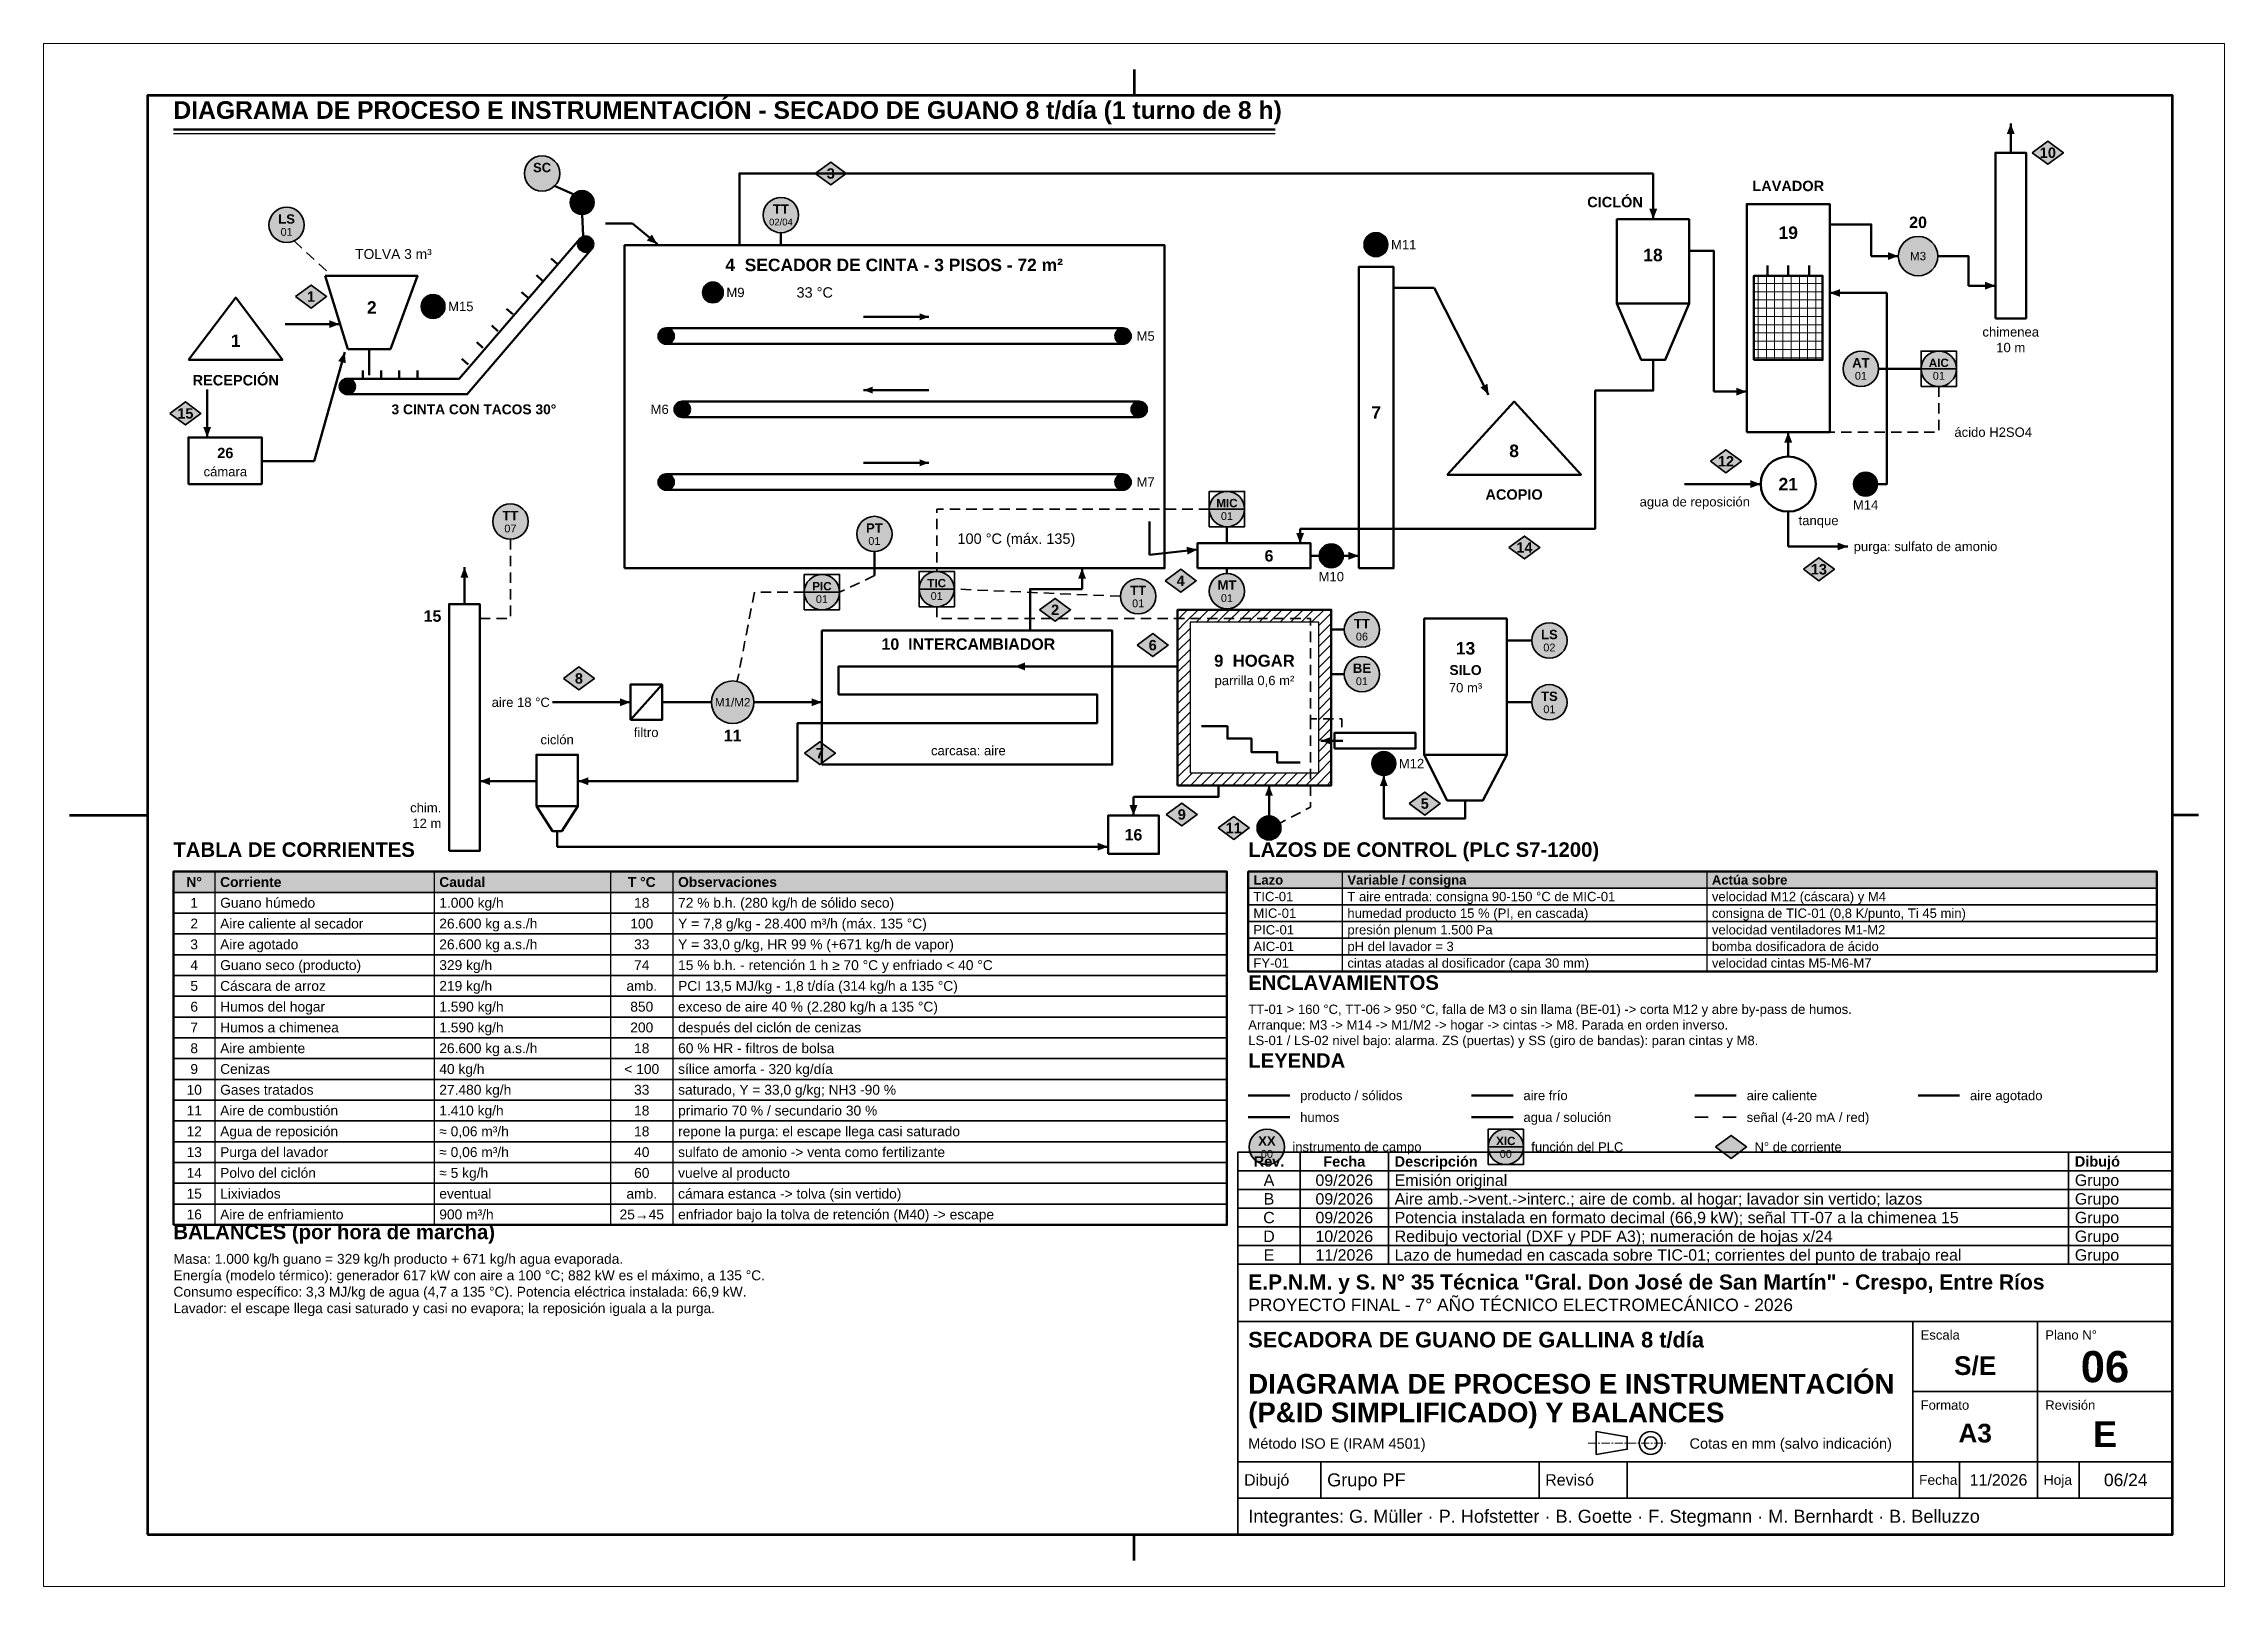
# Model space of a CAD drawing. Header units: millimetres. Extents: x 0 to 420, y 0 to 297.
import ezdxf
from ezdxf.enums import TextEntityAlignment as Align

# ---------------------------------------------------------------- set-up
doc = ezdxf.new("R2010")
doc.units = ezdxf.units.MM
doc.header["$LTSCALE"] = 0.5
doc.linetypes.add('CENTER', pattern=[5.08, 3.175, -0.635, 0.635, -0.635])
for name, color, linetype, lineweight in [('CONTORNO', 7, 'CONTINUOUS', 50), ('EJES', 1, 'CENTER', 18), ('FINO', 7, 'CONTINUOUS', 25), ('HOJA', 8, 'CONTINUOUS', 13), ('RAYADO', 8, 'CONTINUOUS', 18), ('RECUADRO', 7, 'CONTINUOUS', 70), ('RELLENO', 9, 'CONTINUOUS', 13), ('ROTULO', 7, 'CONTINUOUS', 35), ('TEXTO', 7, 'CONTINUOUS', 25)]:
    doc.layers.add(name, color=color, linetype=linetype, lineweight=lineweight)
doc.styles.add('NEGRITA', font='arialbd.ttf')
doc.styles.get("Standard").update_dxf_attribs({"font": 'arial.ttf'})

msp = doc.modelspace()

# ---------------------------------------------------------------- texts
at = {"layer": 'ROTULO', "style": 'NEGRITA'}
for s, height, p in [('Rev.', 2, (236, 81.8)), ('Fecha', 2, (250.5, 81.8)), ('S/E', 3.6, (372, 42.5)), ('06', 6, (397, 42.3)), ('A3', 3.6, (372, 29.5)), ('E', 5, (397, 29.3))]:
    msp.add_text(s, height=height, dxfattribs=at).set_placement(p, align=Align.MIDDLE_CENTER)
for s, height, p in [('Descripción', 2, (260.2, 81.8)), ('Dibujó', 2, (391.2, 81.8)), ('E.P.N.M. y S. N° 35 Técnica "Gral. Don José de San Martín" - Crespo, Entre Ríos', 2.9, (232, 58.6)), ('SECADORA DE GUANO DE GALLINA 8 t/día', 3, (232, 47.5)), ('DIAGRAMA DE PROCESO E INSTRUMENTACIÓN', 3.8, (232, 39)), ('(P&ID SIMPLIFICADO) Y BALANCES', 3.8, (232, 33.49))]:
    msp.add_text(s, height=height, dxfattribs=at).set_placement(p, align=Align.MIDDLE_LEFT)
at = {"layer": 'ROTULO'}
for s, height, p in [('A', 2.2, (236, 78.2)), ('B', 2.2, (236, 74.6)), ('09/2026', 2.2, (250.5, 78.2)), ('09/2026', 2.2, (250.5, 74.6)), ('C', 2.2, (236, 71)), ('09/2026', 2.2, (250.5, 71)), ('D', 2.2, (236, 67.4)), ('10/2026', 2.2, (250.5, 67.4)), ('E', 2.2, (236, 63.8)), ('11/2026', 2.2, (250.5, 63.8)), ('11/2026', 2.2, (376.5, 20.5)), ('06/24', 2.4, (401, 20.5))]:
    msp.add_text(s, height=height, dxfattribs=at).set_placement(p, align=Align.MIDDLE_CENTER)
for s, height, p in [('Aire amb.->vent.->interc.; aire de comb. al hogar; lavador sin vertido; lazos', 2.2, (260.2, 74.6)), ('Emisión original', 2.2, (260.2, 78.2)), ('Grupo', 2.2, (391.2, 78.2)), ('Grupo', 2.2, (391.2, 74.6)), ('Potencia instalada en formato decimal (66,9 kW); señal TT-07 a la chimenea 15', 2.2, (260.2, 71)), ('Grupo', 2.2, (391.2, 71)), ('Redibujo vectorial (DXF y PDF A3); numeración de hojas x/24', 2.2, (260.2, 67.4)), ('Grupo', 2.2, (391.2, 67.4)), ('Lazo de humedad en cascada sobre TIC-01; corrientes del punto de trabajo real', 2.2, (260.2, 63.8)), ('Grupo', 2.2, (391.2, 63.8)), ('PROYECTO FINAL - 7° AÑO TÉCNICO ELECTROMECÁNICO - 2026', 2.4, (232, 54.2)), ('Método ISO E (IRAM 4501)', 2, (232, 27.5)), ('Cotas en mm (salvo indicación)', 2, (317, 27.5)), ('Dibujó', 2.2, (231.2, 20.5)), ('Grupo PF', 2.5, (247.2, 20.5)), ('Revisó', 2.2, (289.2, 20.5)), ('Fecha', 1.9, (361.2, 20.5)), ('Hoja', 1.9, (385.2, 20.5)), ('Integrantes: G. Müller · P. Hofstetter · B. Goette · F. Stegmann · M. Bernhardt · B. Belluzzo', 2.5, (232, 13.5))]:
    msp.add_text(s, height=height, dxfattribs=at).set_placement(p, align=Align.MIDDLE_LEFT)
for s, p in [('Escala', (361.5, 49.3)), ('Plano N°', (385.5, 49.3)), ('Formato', (361.5, 35.8)), ('Revisión', (385.5, 35.8))]:
    msp.add_text(s, height=1.8, dxfattribs=at).set_placement(p, align=Align.TOP_LEFT)
at = {"layer": 'TEXTO', "style": 'NEGRITA'}
for s, height, p in [('DIAGRAMA DE PROCESO E INSTRUMENTACIÓN - SECADO DE GUANO 8 t/día (1 turno de 8 h)', 3.4, (25, 281.5)), ('TABLA DE CORRIENTES', 2.8, (25, 139.6)), ('LAZOS DE CONTROL (PLC S7-1200)', 2.8, (232, 139.6)), ('ENCLAVAMIENTOS', 2.8, (232, 114)), ('LEYENDA', 2.8, (232, 99)), ('BALANCES (por hora de marcha)', 2.8, (25, 66))]:
    msp.add_text(s, height=height, dxfattribs=at).set_placement(p, align=Align.BOTTOM_LEFT)
for s, height, p in [('SC', 1.8, (96, 273.15)), ('3', 2, (151.6, 272)), ('10', 2, (386, 276)), ('LAVADOR', 2, (336, 269.6)), ('TT', 1.8, (142, 265.15)), ('LS', 1.8, (46.8, 263.25)), ('19', 2.4, (336, 260.6)), ('20', 2.2, (361, 262.6)), ('18', 2.4, (309.95, 256.3)), ('4  SECADOR DE CINTA - 3 PISOS - 72 m²', 2.4, (163.8, 254.4)), ('1', 2, (51.5, 248.3)), ('2', 2.4, (63.2, 246.2)), ('1', 2.4, (37, 239.8)), ('AT', 1.8, (350, 235.55)), ('AIC', 1.6, (365, 235.55)), ('RECEPCIÓN', 2, (37, 232.2)), ('15', 2, (27.3, 225.8)), ('7', 2.4, (256.65, 226)), ('26', 2, (35, 218.2)), ('8', 2.4, (283.2, 218.6)), ('12', 2, (324, 216.6)), ('ACOPIO', 2, (283.2, 210.2)), ('21', 2.4, (336, 212.2)), ('TT', 1.8, (89.9, 206.15)), ('MIC', 1.6, (227.9, 208.55)), ('PT', 1.8, (160, 203.75)), ('6', 2.2, (236, 198.4)), ('14', 2, (285.2, 200)), ('PIC', 1.6, (149.9, 192.55)), ('TIC', 1.6, (172, 193.15)), ('4', 2, (219, 193.6)), ('MT', 1.8, (227.9, 192.75)), ('13', 2, (341.9, 195.8)), ('2', 2, (194.8, 188)), ('TT', 1.8, (210.8, 191.75)), ('TT', 1.8, (253.9, 185.35)), ('10  INTERCAMBIADOR', 2.2, (178.1, 181.4)), ('6', 2, (213.6, 181.2)), ('13', 2.4, (273.85, 180.6)), ('LS', 1.8, (290, 183.25)), ('9  HOGAR', 2.3, (233.2, 178.2)), ('BE', 1.8, (253.9, 176.75)), ('SILO', 1.9, (273.85, 176.4)), ('8', 2, (103.1, 174.8)), ('TS', 1.8, (290, 171.35)), ('11', 2.2, (132.7, 163.8)), ('7', 2, (149.5, 160.4)), ('5', 2, (266, 150.7)), ('9', 2, (219.2, 148.6)), ('11', 2, (229.2, 146)), ('16', 2.2, (209.9, 144.7)), ('N°', 1.9, (29, 135.6)), ('T °C', 1.9, (115.2, 135.6)), ('XX', 1.8, (235.6, 85.75)), ('XIC', 1.6, (281.6, 85.75))]:
    msp.add_text(s, height=height, dxfattribs=at).set_placement(p, align=Align.MIDDLE_CENTER)
at = {"layer": 'TEXTO'}
for s, height, p in [('M8', 1.6, (103.7, 266.4)), ('01', 1.5, (46.8, 260.75)), ('02/04', 1.3, (142, 262.65)), ('M3', 1.6, (361, 256.1)), ('01', 1.5, (350, 233.05)), ('01', 1.5, (365, 233.05)), ('cámara', 1.8, (35, 214.6)), ('01', 1.5, (227.9, 206.05)), ('agua de reposición', 1.8, (318, 208.8)), ('07', 1.5, (89.9, 203.65)), ('01', 1.5, (160, 201.25)), ('01', 1.5, (149.9, 190.05)), ('01', 1.5, (172, 190.65)), ('01', 1.5, (210.8, 189.25)), ('01', 1.5, (227.9, 190.25)), ('06', 1.5, (253.9, 182.85)), ('02', 1.5, (290, 180.75)), ('parrilla 0,6 m²', 1.8, (233.2, 174.4)), ('01', 1.5, (253.9, 174.25)), ('70 m³', 1.8, (273.85, 173)), ('M1/M2', 1.6, (132.7, 170.2)), ('01', 1.5, (290, 168.85)), ('ciclón', 1.8, (98.9, 163)), ('filtro', 1.8, (116.05, 164.4)), ('carcasa: aire', 1.8, (178.1, 160.9)), ('M4', 1.6, (236, 146)), ('1', 1.9, (29, 131.6)), ('18', 1.9, (115.2, 131.6)), ('2', 1.9, (29, 127.6)), ('100', 1.9, (115.2, 127.6)), ('3', 1.9, (29, 123.6)), ('33', 1.9, (115.2, 123.6)), ('4', 1.9, (29, 119.6)), ('74', 1.9, (115.2, 119.6)), ('5', 1.9, (29, 115.6)), ('amb.', 1.9, (115.2, 115.6)), ('6', 1.9, (29, 111.6)), ('850', 1.9, (115.2, 111.6)), ('7', 1.9, (29, 107.6)), ('200', 1.9, (115.2, 107.6)), ('8', 1.9, (29, 103.6)), ('18', 1.9, (115.2, 103.6)), ('9', 1.9, (29, 99.6)), ('< 100', 1.9, (115.2, 99.6)), ('10', 1.9, (29, 95.6)), ('11', 1.9, (29, 91.6)), ('33', 1.9, (115.2, 95.6)), ('18', 1.9, (115.2, 91.6)), ('12', 1.9, (29, 87.6)), ('18', 1.9, (115.2, 87.6)), ('13', 1.9, (29, 83.6)), ('40', 1.9, (115.2, 83.6)), ('00', 1.5, (235.6, 83.25)), ('00', 1.5, (281.6, 83.25)), ('14', 1.9, (29, 79.6)), ('60', 1.9, (115.2, 79.6)), ('15', 1.9, (29, 75.6)), ('amb.', 1.9, (115.2, 75.6)), ('16', 1.9, (29, 71.6)), ('25→45', 1.9, (115.2, 71.6))]:
    msp.add_text(s, height=height, dxfattribs=at).set_placement(p, align=Align.MIDDLE_CENTER)
at = {"layer": 'TEXTO', "style": 'NEGRITA'}
for s, height, p in [('CICLÓN', 2, (308, 266.5)), ('15', 2.2, (76.6, 186.8))]:
    msp.add_text(s, height=height, dxfattribs=at).set_placement(p, align=Align.MIDDLE_RIGHT)
at = {"layer": 'TEXTO'}
for s, height, p in [('TOLVA 3 m³', 1.9, (60, 256.5)), ('M11', 1.8, (259.5, 258.3)), ('M9', 1.8, (131.5, 249.1)), ('33 °C', 2, (145, 249.1)), ('M15', 1.8, (77.9, 246.4)), ('M5', 1.8, (210.5, 240.7)), ('ácido H2SO4', 1.8, (368, 222.2)), ('M7', 1.8, (210.5, 212.6)), ('tanque', 1.8, (338, 205.2)), ('100 °C (máx. 135)', 2, (176, 201.7)), ('purga: sulfato de amonio', 1.8, (348.6, 200.2)), ('M12', 1.8, (261, 158.4)), ('Guano húmedo', 1.9, (34, 131.6)), ('1.000 kg/h', 1.9, (76.2, 131.6)), ('72 % b.h. (280 kg/h de sólido seco)', 1.9, (122.2, 131.6)), ('TIC-01', 1.8, (233, 132.8)), ('MIC-01', 1.8, (233, 129.6)), ('T aire entrada: consigna 90-150 °C de MIC-01', 1.8, (251.1, 132.8)), ('humedad producto 15 % (PI, en cascada)', 1.8, (251.1, 129.6)), ('velocidad M12 (cáscara) y M4', 1.8, (321.3, 132.8)), ('consigna de TIC-01 (0,8 K/punto, Ti 45 min)', 1.8, (321.3, 129.6)), ('Aire caliente al secador', 1.9, (34, 127.6)), ('26.600 kg a.s./h', 1.9, (76.2, 127.6)), ('Y = 7,8 g/kg - 28.400 m³/h (máx. 135 °C)', 1.9, (122.2, 127.6)), ('PIC-01', 1.8, (233, 126.4)), ('presión plenum 1.500 Pa', 1.8, (251.1, 126.4)), ('velocidad ventiladores M1-M2', 1.8, (321.3, 126.4)), ('Aire agotado', 1.9, (34, 123.6)), ('26.600 kg a.s./h', 1.9, (76.2, 123.6)), ('Y = 33,0 g/kg, HR 99 % (+671 kg/h de vapor)', 1.9, (122.2, 123.6)), ('AIC-01', 1.8, (233, 123.2)), ('pH del lavador = 3', 1.8, (251.1, 123.2)), ('bomba dosificadora de ácido', 1.8, (321.3, 123.2)), ('Guano seco (producto)', 1.9, (34, 119.6)), ('329 kg/h', 1.9, (76.2, 119.6)), ('15 % b.h. - retención 1 h ≥ 70 °C y enfriado < 40 °C', 1.9, (122.2, 119.6)), ('FY-01', 1.8, (233, 120)), ('cintas atadas al dosificador (capa 30 mm)', 1.8, (251.1, 120)), ('velocidad cintas M5-M6-M7', 1.8, (321.3, 120)), ('Cáscara de arroz', 1.9, (34, 115.6)), ('219 kg/h', 1.9, (76.2, 115.6)), ('PCI 13,5 MJ/kg - 1,8 t/día (314 kg/h a 135 °C)', 1.9, (122.2, 115.6)), ('Humos del hogar', 1.9, (34, 111.6)), ('1.590 kg/h', 1.9, (76.2, 111.6)), ('exceso de aire 40 % (2.280 kg/h a 135 °C)', 1.9, (122.2, 111.6)), ('Humos a chimenea', 1.9, (34, 107.6)), ('1.590 kg/h', 1.9, (76.2, 107.6)), ('después del ciclón de cenizas', 1.9, (122.2, 107.6)), ('Aire ambiente', 1.9, (34, 103.6)), ('26.600 kg a.s./h', 1.9, (76.2, 103.6)), ('60 % HR - filtros de bolsa', 1.9, (122.2, 103.6)), ('Cenizas', 1.9, (34, 99.6)), ('Gases tratados', 1.9, (34, 95.6)), ('40 kg/h', 1.9, (76.2, 99.6)), ('27.480 kg/h', 1.9, (76.2, 95.6)), ('sílice amorfa - 320 kg/día', 1.9, (122.2, 99.6)), ('saturado, Y = 33,0 g/kg; NH3 -90 %', 1.9, (122.2, 95.6)), ('Aire de combustión', 1.9, (34, 91.6)), ('1.410 kg/h', 1.9, (76.2, 91.6)), ('primario 70 % / secundario 30 %', 1.9, (122.2, 91.6)), ('producto / sólidos', 1.8, (242, 94.5)), ('aire frío', 1.8, (285, 94.5)), ('aire caliente', 1.8, (328, 94.5)), ('aire agotado', 1.8, (371, 94.5)), ('Agua de reposición', 1.9, (34, 87.6)), ('≈ 0,06 m³/h', 1.9, (76.2, 87.6)), ('repone la purga: el escape llega casi saturado', 1.9, (122.2, 87.6)), ('humos', 1.8, (242, 90.3)), ('agua / solución', 1.8, (285, 90.3)), ('señal (4-20 mA / red)', 1.8, (328, 90.3)), ('Purga del lavador', 1.9, (34, 83.6)), ('≈ 0,06 m³/h', 1.9, (76.2, 83.6)), ('sulfato de amonio -> venta como fertilizante', 1.9, (122.2, 83.6)), ('instrumento de campo', 1.8, (240.5, 84.6)), ('función del PLC', 1.8, (286.5, 84.6)), ('N° de corriente', 1.8, (329.5, 84.6)), ('Polvo del ciclón', 1.9, (34, 79.6)), ('≈ 5 kg/h', 1.9, (76.2, 79.6)), ('vuelve al producto', 1.9, (122.2, 79.6)), ('Lixiviados', 1.9, (34, 75.6)), ('eventual', 1.9, (76.2, 75.6)), ('cámara estanca -> tolva (sin vertido)', 1.9, (122.2, 75.6)), ('Aire de enfriamiento', 1.9, (34, 71.6)), ('900 m³/h', 1.9, (76.2, 71.6)), ('enfriador bajo la tolva de retención (M40) -> escape', 1.9, (122.2, 71.6))]:
    msp.add_text(s, height=height, dxfattribs=at).set_placement(p, align=Align.MIDDLE_LEFT)
at = {"layer": 'TEXTO', "style": 'NEGRITA'}
for s, height, p in [('3 CINTA CON TACOS 30°', 1.9, (67, 226.6)), ('Corriente', 1.9, (34, 135.6)), ('Caudal', 1.9, (76.2, 135.6)), ('Observaciones', 1.9, (122.2, 135.6)), ('Lazo', 1.8, (233, 136)), ('Variable / consigna', 1.8, (251.1, 136)), ('Actúa sobre', 1.8, (321.3, 136))]:
    msp.add_text(s, height=height, dxfattribs=at).set_placement(p, align=Align.MIDDLE_LEFT)
at = {"layer": 'TEXTO'}
for s, p in [('M6', (120.4, 226.6)), ('aire 18 °C', (97.5, 170.2))]:
    msp.add_text(s, height=1.8, dxfattribs=at).set_placement(p, align=Align.MIDDLE_RIGHT)
for s, p in [('M14', (350.9, 209.1)), ('M10', (248, 195.3))]:
    msp.add_text(s, height=1.8, dxfattribs=at).set_placement(p, align=Align.TOP_CENTER)
for s, insert, char_height, attachment_point in [('chimenea\\P10 m', (378.85, 242.4), 1.8, 2), ('chim.\\P12 m', (76.6, 146), 1.8, 9), ('TT-01 > 160 °C, TT-06 > 950 °C, falla de M3 o sin llama (BE-01) -> corta M12 y abre by-pass de humos.\\PArranque: M3 -> M14 -> M1/M2 -> hogar -> cintas -> M8. Parada en orden inverso.\\PLS-01 / LS-02 nivel bajo: alarma. ZS (puertas) y SS (giro de bandas): paran cintas y M8.', (232, 112), 1.8, 1), ('Masa: 1.000 kg/h guano = 329 kg/h producto + 671 kg/h agua evaporada.\\PEnergía (modelo térmico): generador 617 kW con aire a 100 °C; 882 kW es el máximo, a 135 °C.\\PConsumo específico: 3,3 MJ/kg de agua (4,7 a 135 °C). Potencia eléctrica instalada: 66,9 kW.\\PLavador: el escape llega casi saturado y casi no evapora; la reposición iguala a la purga.', (25, 64), 1.9, 1)]:
    msp.add_mtext(s, dxfattribs=dict(at, insert=insert, char_height=char_height, attachment_point=attachment_point))

# ---------------------------------------------------------------- hatches: boundary and pattern name
at = {"layer": 'CONTORNO', "true_color": 0x2e8b57}
for points in [[(378.85, 281.6), (378.09, 279.6), (379.61, 279.6)], [(310, 263.2), (310.76, 265.2), (309.24, 265.2)], [(357.2, 256.1), (355.2, 256.86), (355.2, 255.34)], [(375.9, 250.4), (373.9, 251.16), (373.9, 249.64)], [(328, 230), (326, 230.76), (326, 229.24)]]:
    msp.add_hatch(color=7, dxfattribs=at).paths.add_polyline_path(points)
at = {"layer": 'CONTORNO', "true_color": 0x8b5a2b}
for points in [[(118.2, 258.4), (117.15, 260.26), (116.18, 259.1)], [(57, 243), (55, 243.76), (55, 242.24)], [(170.5, 244.4), (168.7, 245.08), (168.7, 243.72)], [(278.3, 229.4), (278.07, 231.53), (276.71, 230.84)], [(157.9, 230.3), (159.7, 229.62), (159.7, 230.98)], [(170.5, 216.3), (168.7, 216.98), (168.7, 215.62)], [(242, 200.8), (242.76, 202.8), (241.24, 202.8)], [(222.2, 199.6), (220.13, 200.14), (220.29, 198.63)], [(253.3, 198.4), (251.3, 199.16), (251.3, 197.64)], [(246, 162.8), (247.8, 162.12), (247.8, 163.48)], [(258.1, 156.1), (257.34, 154.1), (258.86, 154.1)]]:
    msp.add_hatch(color=7, dxfattribs=at).paths.add_polyline_path(points)
at = {"layer": 'CONTORNO', "true_color": 0x1f96c8}
for points in [[(344, 249), (346, 248.24), (346, 249.76)], [(58, 237.6), (56.73, 235.88), (58.19, 235.47)], [(31.5, 221.2), (32.26, 223.2), (30.74, 223.2)], [(336, 222.2), (335.24, 220.2), (336.76, 220.2)], [(330.7, 212.2), (328.7, 212.96), (328.7, 211.44)], [(347.5, 200.2), (345.5, 200.96), (345.5, 199.44)], [(113, 170.2), (111, 170.96), (111, 169.44)], [(149.9, 170.2), (147.9, 170.96), (147.9, 169.44)], [(236, 154.2), (235.24, 152.2), (236.76, 152.2)]]:
    msp.add_hatch(color=7, dxfattribs=at).paths.add_polyline_path(points)
at = {"layer": 'CONTORNO', "true_color": 0x6e6e6e}
for points in [[(81.05, 196.2), (80.29, 194.2), (81.81, 194.2)], [(187, 177.1), (189, 176.34), (189, 177.86)], [(84, 155), (86, 154.24), (86, 155.76)], [(102.9, 155), (104.9, 154.24), (104.9, 155.76)]]:
    msp.add_hatch(color=7, dxfattribs=at).paths.add_polyline_path(points)
at = {"layer": 'CONTORNO', "true_color": 0xd62828}
msp.add_hatch(color=7, dxfattribs=at).paths.add_polyline_path([(200, 196), (199.24, 194), (200.76, 194)])
at = {"layer": 'CONTORNO', "true_color": 0x000000}
for points in [[(209.9, 148.4), (210.66, 150.4), (209.14, 150.4)], [(205, 142.4), (203, 143.16), (203, 141.64)]]:
    msp.add_hatch(color=7, dxfattribs=at).paths.add_polyline_path(points)
at = {"layer": 'RAYADO', "true_color": 0x000000}
h = msp.add_hatch(dxfattribs=at)
h.set_pattern_fill('ANSI37', scale=0.5, angle=45)
h.paths.add_polyline_path([(329.4, 236.1), (342.6, 236.1), (342.6, 252.3), (329.4, 252.3)])
h = msp.add_hatch(dxfattribs=at)
h.set_pattern_fill('ANSI31', scale=0.45)
h.paths.add_polyline_path([(218.4, 185.6), (248, 185.6), (248, 188), (218.4, 188)])
h = msp.add_hatch(dxfattribs=at)
h.set_pattern_fill('ANSI31', scale=0.45)
h.paths.add_polyline_path([(218.4, 156.6), (220.8, 156.6), (220.8, 185.6), (218.4, 185.6)])
h = msp.add_hatch(dxfattribs=at)
h.set_pattern_fill('ANSI31', scale=0.45)
h.paths.add_polyline_path([(245.6, 156.6), (248, 156.6), (248, 185.6), (245.6, 185.6)])
h = msp.add_hatch(dxfattribs=at)
h.set_pattern_fill('ANSI31', scale=0.45)
h.paths.add_polyline_path([(218.4, 154.2), (248, 154.2), (248, 156.6), (218.4, 156.6)])
at = {"layer": 'RELLENO', "true_color": 0xffffff}
for points in [[(383.01, 276), (386, 278.21), (388.99, 276), (386, 273.79)], [(148.61, 272), (151.6, 274.21), (154.59, 272), (151.6, 269.79)], [(48.51, 248.3), (51.5, 250.51), (54.49, 248.3), (51.5, 246.09)], [(24.31, 225.8), (27.3, 228.01), (30.29, 225.8), (27.3, 223.59)], [(321.01, 216.6), (324, 218.81), (326.99, 216.6), (324, 214.39)], [(282.21, 200), (285.2, 202.21), (288.19, 200), (285.2, 197.79)], [(338.91, 195.8), (341.9, 198.01), (344.89, 195.8), (341.9, 193.59)], [(216.01, 193.6), (219, 195.81), (221.99, 193.6), (219, 191.39)], [(191.81, 188), (194.8, 190.21), (197.79, 188), (194.8, 185.79)], [(210.61, 181.2), (213.6, 183.41), (216.59, 181.2), (213.6, 178.99)], [(100.11, 174.8), (103.1, 177.01), (106.09, 174.8), (103.1, 172.59)], [(146.51, 160.4), (149.5, 162.61), (152.49, 160.4), (149.5, 158.19)], [(263.01, 150.7), (266, 152.91), (268.99, 150.7), (266, 148.49)], [(216.21, 148.6), (219.2, 150.81), (222.19, 148.6), (219.2, 146.39)], [(226.21, 146), (229.2, 148.21), (232.19, 146), (229.2, 143.79)], [(322.01, 84.6), (325, 86.81), (327.99, 84.6), (325, 82.39)]]:
    msp.add_hatch(color=7, dxfattribs=at).paths.add_polyline_path(points)
h = msp.add_hatch(color=7, dxfattribs=at)
edge = h.paths.add_edge_path()
edge.add_arc((96, 272), 3.4, 0, 360)
h = msp.add_hatch(color=7, dxfattribs=at)
edge = h.paths.add_edge_path()
edge.add_arc((46.8, 262.1), 3.4, 0, 360)
h = msp.add_hatch(color=7, dxfattribs=at)
edge = h.paths.add_edge_path()
edge.add_arc((103.7, 266.4), 2.3, 0, 360)
h = msp.add_hatch(color=7, dxfattribs=at)
edge = h.paths.add_edge_path()
edge.add_arc((142, 264), 3.4, 0, 360)
h = msp.add_hatch(color=7, dxfattribs=at)
edge = h.paths.add_edge_path()
edge.add_arc((256.6, 258.3), 2.3, 0, 360)
h = msp.add_hatch(color=7, dxfattribs=at)
edge = h.paths.add_edge_path()
edge.add_arc((104.4, 258.4), 1.5, 0, 360)
h = msp.add_hatch(color=7, dxfattribs=at)
edge = h.paths.add_edge_path()
edge.add_arc((361, 256.1), 3.8, 0, 360)
h = msp.add_hatch(color=7, dxfattribs=at)
edge = h.paths.add_edge_path()
edge.add_arc((75, 246.4), 2.3, 0, 360)
h = msp.add_hatch(color=7, dxfattribs=at)
edge = h.paths.add_edge_path()
edge.add_arc((128.9, 249.1), 2, 0, 360)
h = msp.add_hatch(color=7, dxfattribs=at)
edge = h.paths.add_edge_path()
edge.add_arc((119.9, 240.7), 1.5, 0, 360)
h = msp.add_hatch(color=7, dxfattribs=at)
edge = h.paths.add_edge_path()
edge.add_arc((207.9, 240.7), 1.5, 0, 360)
h = msp.add_hatch(color=7, dxfattribs=at)
edge = h.paths.add_edge_path()
edge.add_arc((350, 234.4), 3.4, 0, 360)
h = msp.add_hatch(color=7, dxfattribs=at)
edge = h.paths.add_edge_path()
edge.add_arc((365, 234.4), 3.4, 0, 360)
h = msp.add_hatch(color=7, dxfattribs=at)
edge = h.paths.add_edge_path()
edge.add_arc((58.5, 231), 1.5, 0, 360)
h = msp.add_hatch(color=7, dxfattribs=at)
edge = h.paths.add_edge_path()
edge.add_arc((123, 226.6), 1.5, 0, 360)
h = msp.add_hatch(color=7, dxfattribs=at)
edge = h.paths.add_edge_path()
edge.add_arc((211, 226.6), 1.5, 0, 360)
h = msp.add_hatch(color=7, dxfattribs=at)
edge = h.paths.add_edge_path()
edge.add_arc((350.9, 212.2), 2.3, 0, 360)
h = msp.add_hatch(color=7, dxfattribs=at)
edge = h.paths.add_edge_path()
edge.add_arc((119.9, 212.6), 1.5, 0, 360)
h = msp.add_hatch(color=7, dxfattribs=at)
edge = h.paths.add_edge_path()
edge.add_arc((207.9, 212.6), 1.5, 0, 360)
h = msp.add_hatch(color=7, dxfattribs=at)
edge = h.paths.add_edge_path()
edge.add_arc((227.9, 207.4), 3.4, 0, 360)
h = msp.add_hatch(color=7, dxfattribs=at)
edge = h.paths.add_edge_path()
edge.add_arc((89.9, 205), 3.4, 0, 360)
h = msp.add_hatch(color=7, dxfattribs=at)
edge = h.paths.add_edge_path()
edge.add_arc((160, 202.6), 3.4, 0, 360)
h = msp.add_hatch(color=7, dxfattribs=at)
edge = h.paths.add_edge_path()
edge.add_arc((248, 198.4), 2.3, 0, 360)
h = msp.add_hatch(color=7, dxfattribs=at)
edge = h.paths.add_edge_path()
edge.add_arc((149.9, 191.4), 3.4, 0, 360)
h = msp.add_hatch(color=7, dxfattribs=at)
edge = h.paths.add_edge_path()
edge.add_arc((172, 192), 3.4, 0, 360)
h = msp.add_hatch(color=7, dxfattribs=at)
edge = h.paths.add_edge_path()
edge.add_arc((210.8, 190.6), 3.4, 0, 360)
h = msp.add_hatch(color=7, dxfattribs=at)
edge = h.paths.add_edge_path()
edge.add_arc((227.9, 191.6), 3.4, 0, 360)
h = msp.add_hatch(color=7, dxfattribs=at)
edge = h.paths.add_edge_path()
edge.add_arc((253.9, 184.2), 3.4, 0, 360)
h = msp.add_hatch(color=7, dxfattribs=at)
edge = h.paths.add_edge_path()
edge.add_arc((290, 182.1), 3.4, 0, 360)
h = msp.add_hatch(color=7, dxfattribs=at)
edge = h.paths.add_edge_path()
edge.add_arc((253.9, 175.6), 3.4, 0, 360)
h = msp.add_hatch(color=7, dxfattribs=at)
edge = h.paths.add_edge_path()
edge.add_arc((132.7, 170.2), 4.1, 0, 360)
h = msp.add_hatch(color=7, dxfattribs=at)
edge = h.paths.add_edge_path()
edge.add_arc((290, 170.2), 3.4, 0, 360)
h = msp.add_hatch(color=7, dxfattribs=at)
edge = h.paths.add_edge_path()
edge.add_arc((258.1, 158.4), 2.3, 0, 360)
h = msp.add_hatch(color=7, dxfattribs=at)
edge = h.paths.add_edge_path()
edge.add_arc((236, 146), 2.3, 0, 360)
at = {"layer": 'RELLENO', "true_color": 0xe2e8ee}
for points in [[(25, 133.6), (227.9, 133.6), (227.9, 137.6), (25, 137.6)], [(232, 134.4), (407, 134.4), (407, 137.6), (232, 137.6)]]:
    msp.add_hatch(color=7, dxfattribs=at).paths.add_polyline_path(points)
at = {"layer": 'RELLENO', "true_color": 0xffffff}
h = msp.add_hatch(color=7, dxfattribs=at)
edge = h.paths.add_edge_path()
edge.add_arc((235.6, 84.6), 3.4, 0, 360)
h = msp.add_hatch(color=7, dxfattribs=at)
edge = h.paths.add_edge_path()
edge.add_arc((281.6, 84.6), 3.4, 0, 360)

# ---------------------------------------------------------------- linework, layer by layer
at = {"layer": 'CONTORNO', "lineweight": 50, "true_color": 0x2e8b57}
for p, q in [((378.85, 276), (378.85, 281.6)), ((310, 272), (310, 263.2)), ((352, 256.1), (357.2, 256.1)), ((370.7, 250.4), (375.9, 250.4)), ((321.7, 230), (328, 230)), ((361, 94.5), (369, 94.5))]:
    msp.add_line(p, q, dxfattribs=at)
at = {"layer": 'CONTORNO'}
for p, q in [((25, 280.5), (237.16, 280.5)), ((98.4, 269.6), (102, 268)), ((103.7, 264.1), (103.9, 260)), ((142, 260.6), (142, 258.2)), ((96.1, 251.34), (94.91, 252.4)), ((98.97, 254.56), (97.78, 255.63)), ((93.23, 248.12), (92.04, 249.18)), ((90.36, 244.89), (89.17, 245.96)), ((84.62, 238.44), (83.43, 239.51)), ((87.49, 241.67), (86.3, 242.73)), ((119.9, 242.2), (207.9, 242.2)), ((62.7, 238.2), (62.7, 233.2)), ((81.75, 235.22), (80.56, 236.29)), ((119.9, 239.2), (207.9, 239.2)), ((61.5, 232.5), (61.5, 234.1)), ((65, 232.5), (65, 234.1)), ((68.5, 232.5), (68.5, 234.1)), ((72, 232.5), (72, 234.1)), ((353.4, 234.4), (361.6, 234.4)), ((123, 228.1), (211, 228.1)), ((123, 225.1), (211, 225.1)), ((119.9, 214.1), (207.9, 214.1)), ((119.9, 211.1), (207.9, 211.1)), ((227.9, 204), (227.9, 200.8)), ((160, 199.2), (160, 194.6)), ((227.9, 195), (227.9, 196)), ((248, 184.2), (250.5, 184.2)), ((281.8, 182.1), (286.6, 182.1)), ((113, 166.8), (119.1, 173.6)), ((248, 175.6), (250.5, 175.6)), ((281.8, 170.2), (286.6, 170.2))]:
    msp.add_line(p, q, dxfattribs=at)
at = {"layer": 'CONTORNO', "lineweight": 50, "true_color": 0x8b5a2b}
for p, q in [((113.4, 262.4), (118.2, 258.4)), ((267.8, 250), (278.3, 229.4)), ((157.9, 244.4), (170.5, 244.4)), ((46.5, 243), (57, 243)), ((170.5, 230.3), (157.9, 230.3)), ((157.9, 216.3), (170.5, 216.3)), ((242, 203.6), (242, 200.8)), ((213, 198.6), (222.2, 199.6)), ((244, 198.4), (253.3, 198.4)), ((250.2, 162.8), (246, 162.8)), ((258.1, 147.8), (258.1, 156.1)), ((232, 94.5), (240, 94.5))]:
    msp.add_line(p, q, dxfattribs=at)
at = {"layer": 'CONTORNO', "lineweight": 35}
for p, q in [((48.3, 259), (49.76, 257.64)), ((50.64, 256.82), (52.11, 255.46)), ((52.99, 254.64), (54.45, 253.28)), ((55.33, 252.46), (55.5, 252.3)), ((361.6, 234.4), (368.4, 234.4)), ((365, 231), (365, 229)), ((365, 227.8), (365, 225.8)), ((365, 224.6), (365, 222.6)), ((345, 222.2), (344, 222.2)), ((348.2, 222.2), (346.2, 222.2)), ((351.4, 222.2), (349.4, 222.2)), ((354.6, 222.2), (352.6, 222.2)), ((357.8, 222.2), (355.8, 222.2)), ((361, 222.2), (359, 222.2)), ((364.2, 222.2), (362.2, 222.2)), ((173.3, 207.4), (172, 207.4)), ((172, 207.4), (172, 206.7)), ((176.5, 207.4), (174.5, 207.4)), ((179.7, 207.4), (177.7, 207.4)), ((182.9, 207.4), (180.9, 207.4)), ((186.1, 207.4), (184.1, 207.4)), ((189.3, 207.4), (187.3, 207.4)), ((192.5, 207.4), (190.5, 207.4)), ((195.7, 207.4), (193.7, 207.4)), ((198.9, 207.4), (196.9, 207.4)), ((202.1, 207.4), (200.1, 207.4)), ((205.3, 207.4), (203.3, 207.4)), ((208.5, 207.4), (206.5, 207.4)), ((211.7, 207.4), (209.7, 207.4)), ((214.9, 207.4), (212.9, 207.4)), ((218.1, 207.4), (216.1, 207.4)), ((221.3, 207.4), (219.3, 207.4)), ((224.5, 207.4), (222.5, 207.4)), ((224.5, 207.4), (231.3, 207.4)), ((89.9, 201.6), (89.9, 199.6)), ((172, 205.5), (172, 203.5)), ((172, 202.3), (172, 200.3)), ((89.9, 198.4), (89.9, 196.4)), ((172, 199.1), (172, 197.1)), ((89.9, 195.2), (89.9, 193.2)), ((157.11, 193.22), (155.31, 192.36)), ((160, 194.6), (158.2, 193.74)), ((172, 195.9), (172, 195.4)), ((89.9, 192), (89.9, 190)), ((136.9, 191.4), (136.52, 189.44)), ((140.1, 191.4), (138.1, 191.4)), ((143.3, 191.4), (141.3, 191.4)), ((146.5, 191.4), (144.5, 191.4)), ((146.5, 191.4), (153.3, 191.4)), ((154.22, 191.84), (153.3, 191.4)), ((168.6, 192), (175.4, 192)), ((175.43, 192), (175.4, 192)), ((178.63, 191.86), (176.63, 191.95)), ((181.82, 191.72), (179.83, 191.81)), ((185.02, 191.58), (183.02, 191.67)), ((188.22, 191.44), (186.22, 191.53)), ((191.42, 191.3), (189.42, 191.39)), ((194.61, 191.16), (192.61, 191.25)), ((197.81, 191.02), (195.81, 191.11)), ((201.01, 190.88), (199.01, 190.97)), ((204.2, 190.74), (202.2, 190.83)), ((207.4, 190.6), (205.4, 190.69)), ((86, 186.3), (84, 186.3)), ((89.2, 186.3), (87.2, 186.3)), ((89.9, 188.8), (89.9, 186.8)), ((135.69, 185.12), (135.31, 183.15)), ((136.29, 188.26), (135.91, 186.29)), ((172, 188.6), (172, 186.6)), ((172.9, 186.3), (174.9, 186.3)), ((176.1, 186.3), (178.1, 186.3)), ((179.3, 186.3), (181.3, 186.3)), ((182.5, 186.3), (184.5, 186.3)), ((185.7, 186.3), (187.7, 186.3)), ((188.9, 186.3), (190.9, 186.3)), ((192.1, 186.3), (194.1, 186.3)), ((195.3, 186.3), (197.3, 186.3)), ((198.5, 186.3), (200.5, 186.3)), ((201.7, 186.3), (203.7, 186.3)), ((204.9, 186.3), (206.9, 186.3)), ((208.1, 186.3), (210.1, 186.3)), ((211.3, 186.3), (213.3, 186.3)), ((214.5, 186.3), (216.5, 186.3)), ((217.7, 186.3), (219.7, 186.3)), ((220.9, 186.3), (222.9, 186.3)), ((224.1, 186.3), (226.1, 186.3)), ((227.3, 186.3), (229.3, 186.3)), ((230.5, 186.3), (232.5, 186.3)), ((233.7, 186.3), (235.7, 186.3)), ((236.9, 186.3), (238.9, 186.3)), ((240.1, 186.3), (242.1, 186.3)), ((243.3, 186.3), (244, 186.3)), ((244, 186.3), (244, 185)), ((135.08, 181.97), (134.7, 180.01)), ((244, 183.8), (244, 181.8)), ((134.47, 178.83), (134.1, 176.87)), ((244, 180.6), (244, 178.6)), ((244, 177.4), (244, 175.4)), ((133.87, 175.69), (133.6, 174.3)), ((244, 174.2), (244, 172.2)), ((244, 171), (244, 169)), ((244, 167.8), (244, 167)), ((244, 167), (245.2, 167)), ((244, 167), (244, 165)), ((244, 163.8), (244, 161.8)), ((246.4, 167), (248.4, 167)), ((249.6, 167), (250, 167)), ((250, 167), (250, 165.4)), ((244, 160.6), (244, 158.6)), ((244, 157.4), (244, 155.4)), ((244, 154.2), (244, 152.2)), ((239.2, 147.52), (238.2, 147)), ((242.05, 148.99), (240.27, 148.07)), ((244, 150), (243.11, 149.54)), ((244, 151), (244, 150)), ((318, 90.3), (320.6, 90.3)), ((323.4, 90.3), (326, 90.3)), ((278.2, 84.6), (285, 84.6))]:
    msp.add_line(p, q, dxfattribs=at)
at = {"layer": 'CONTORNO', "lineweight": 50, "true_color": 0x1f96c8}
for p, q in [((332, 252.3), (332, 254.3)), ((336, 252.3), (336, 254.3)), ((340, 252.3), (340, 254.3)), ((355, 249), (344, 249)), ((52.1, 216.6), (58, 237.6)), ((31.5, 230.4), (31.5, 221.2)), ((336, 217.5), (336, 222.2)), ((316, 212.2), (330.7, 212.2)), ((336, 200.2), (347.5, 200.2)), ((98, 170.2), (113, 170.2)), ((136.8, 170.2), (149.9, 170.2)), ((236, 148.3), (236, 154.2)), ((275, 94.5), (283, 94.5)), ((275, 90.3), (283, 90.3))]:
    msp.add_line(p, q, dxfattribs=at)
at = {"layer": 'CONTORNO', "lineweight": 50, "true_color": 0x6e6e6e}
for p, q in [((81.05, 189.1), (81.05, 196.2)), ((94.9, 155), (84, 155)), ((232, 90.3), (240, 90.3))]:
    msp.add_line(p, q, dxfattribs=at)
at = {"layer": 'CONTORNO', "lineweight": 50, "true_color": 0xd62828}
for p, q in [((200, 192), (200, 196)), ((318, 94.5), (326, 94.5))]:
    msp.add_line(p, q, dxfattribs=at)
at = {"layer": 'CONTORNO', "true_color": 0x6e6e6e}
for p, q in [((190, 177.1), (187, 177.1)), ((104.5, 155), (102.9, 155))]:
    msp.add_line(p, q, dxfattribs=at)
at = {"layer": 'CONTORNO', "lineweight": 50, "true_color": 0x000000}
for p, q in [((209.9, 152), (209.9, 148.4)), ((98.9, 142.4), (205, 142.4))]:
    msp.add_line(p, q, dxfattribs=at)
at = {"layer": 'CONTORNO', "lineweight": 35}
for points in [[(383.01, 276), (386, 278.21), (388.99, 276), (386, 273.79)], [(148.61, 272), (151.6, 274.21), (154.59, 272), (151.6, 269.79)], [(48.51, 248.3), (51.5, 250.51), (54.49, 248.3), (51.5, 246.09)], [(361.6, 231), (368.4, 231), (368.4, 237.8), (361.6, 237.8)], [(24.31, 225.8), (27.3, 228.01), (30.29, 225.8), (27.3, 223.59)], [(321.01, 216.6), (324, 218.81), (326.99, 216.6), (324, 214.39)], [(224.5, 204), (231.3, 204), (231.3, 210.8), (224.5, 210.8)], [(282.21, 200), (285.2, 202.21), (288.19, 200), (285.2, 197.79)], [(338.91, 195.8), (341.9, 198.01), (344.89, 195.8), (341.9, 193.59)], [(146.5, 188), (153.3, 188), (153.3, 194.8), (146.5, 194.8)], [(168.6, 188.6), (175.4, 188.6), (175.4, 195.4), (168.6, 195.4)], [(216.01, 193.6), (219, 195.81), (221.99, 193.6), (219, 191.39)], [(191.81, 188), (194.8, 190.21), (197.79, 188), (194.8, 185.79)], [(210.61, 181.2), (213.6, 183.41), (216.59, 181.2), (213.6, 178.99)], [(100.11, 174.8), (103.1, 177.01), (106.09, 174.8), (103.1, 172.59)], [(146.51, 160.4), (149.5, 162.61), (152.49, 160.4), (149.5, 158.19)], [(263.01, 150.7), (266, 152.91), (268.99, 150.7), (266, 148.49)], [(216.21, 148.6), (219.2, 150.81), (222.19, 148.6), (219.2, 146.39)], [(226.21, 146), (229.2, 148.21), (232.19, 146), (229.2, 143.79)], [(278.2, 81.2), (285, 81.2), (285, 88), (278.2, 88)], [(322.01, 84.6), (325, 86.81), (327.99, 84.6), (325, 82.39)]]:
    msp.add_lwpolyline(points, close=True, dxfattribs=at)
at = {"layer": 'CONTORNO'}
for points in [[(375.9, 244.1), (381.8, 244.1), (381.8, 276), (375.9, 276)], [(328, 222.2), (344, 222.2), (344, 266.1), (328, 266.1)], [(303, 247), (316.9, 247), (316.9, 263.2), (303, 263.2)], [(111.9, 196), (215.9, 196), (215.9, 258.2), (111.9, 258.2)], [(54.2, 252.3), (72, 252.3), (66.8, 238.2), (58.6, 238.2)], [(253.3, 196), (260, 196), (260, 254), (253.3, 254)], [(329.4, 236.1), (342.6, 236.1), (342.6, 252.3), (329.4, 252.3)], [(27.9, 236.1), (46, 236.1), (37, 248.1)], [(270.3, 214), (296.1, 214), (283.2, 228.1)], [(27.9, 212.2), (42, 212.2), (42, 221.2), (27.9, 221.2)], [(222.2, 196), (244, 196), (244, 200.8), (222.2, 200.8)], [(78.1, 141.6), (84, 141.6), (84, 189.1), (78.1, 189.1)], [(265.9, 160.1), (281.8, 160.1), (281.8, 186.3), (265.9, 186.3)], [(149.9, 158.2), (205.8, 158.2), (205.8, 184), (149.9, 184)], [(113, 166.8), (119.1, 166.8), (119.1, 173.6), (113, 173.6)], [(248.6, 161.3), (264.2, 161.3), (264.2, 164.3), (248.6, 164.3)], [(94.9, 150.2), (102.9, 150.2), (102.9, 160.1), (94.9, 160.1)], [(205, 141), (214.8, 141), (214.8, 148.4), (205, 148.4)], [(25, 69.6), (227.9, 69.6), (227.9, 137.6), (25, 137.6)], [(232, 118.4), (407, 118.4), (407, 137.6), (232, 137.6)]]:
    msp.add_lwpolyline(points, close=True, dxfattribs=at)
at = {"layer": 'CONTORNO', "lineweight": 50, "true_color": 0x2e8b57}
for points in [[(134, 258.2), (134, 272), (310, 272)], [(344, 262.2), (352, 262.2), (352, 256.1)], [(316.9, 257.1), (321.7, 257.1), (321.7, 230)], [(364.8, 256.1), (370.7, 256.1), (370.7, 250.4)]]:
    msp.add_lwpolyline(points, dxfattribs=at)
at = {"layer": 'CONTORNO', "lineweight": 50, "true_color": 0x8b5a2b}
for points in [[(108.2, 262.4), (113.4, 262.4)], [(260, 250), (267.8, 250)], [(310, 236.1), (310, 230.2), (298.8, 230.2), (298.8, 203.6), (242, 203.6)], [(213, 205), (213, 198.6)], [(273.75, 151.3), (273.75, 147.8), (258.1, 147.8)]]:
    msp.add_lwpolyline(points, dxfattribs=at)
at = {"layer": 'CONTORNO'}
for points in [[(58.5, 232.5), (80, 232.5), (103.28, 259.4)], [(58.5, 229.5), (81.6, 229.5), (105.52, 257.4)], [(303, 247), (307.7, 236.1), (312.3, 236.1), (316.9, 247)], [(223, 165.6), (228, 165.6), (228, 163.2), (232.6, 163.2), (232.6, 160.6), (237.6, 160.6), (237.6, 158.6), (242, 158.6)], [(265.9, 160.1), (270.3, 151.3), (277.2, 151.3), (281.8, 160.1)], [(94.9, 150.2), (98, 145.4), (99.8, 145.4), (102.9, 150.2)]]:
    msp.add_lwpolyline(points, dxfattribs=at)
at = {"layer": 'CONTORNO', "lineweight": 50, "true_color": 0x1f96c8}
for points in [[(353.2, 212.2), (355, 212.2), (355, 249)], [(42, 216.6), (52.1, 216.6)], [(336, 206.9), (336, 200.2)], [(119.1, 170.2), (128.6, 170.2)]]:
    msp.add_lwpolyline(points, dxfattribs=at)
at = {"layer": 'CONTORNO', "lineweight": 50, "true_color": 0xd62828}
msp.add_lwpolyline([(190, 184), (190, 192), (200, 192)], dxfattribs=at)
at = {"layer": 'CONTORNO', "lineweight": 50}
msp.add_lwpolyline([(218.4, 154.2), (248, 154.2), (248, 188), (218.4, 188)], close=True, dxfattribs=at)
at = {"layer": 'CONTORNO', "lineweight": 50, "true_color": 0x6e6e6e}
msp.add_lwpolyline([(218.4, 177.1), (153.1, 177.1), (153.1, 171.7), (202.9, 171.7), (202.9, 166.2), (145.2, 166.2), (145.2, 155), (103.4, 155)], dxfattribs=at)
at = {"layer": 'CONTORNO', "lineweight": 50, "true_color": 0x000000}
for points in [[(226.3, 154.2), (226.3, 152), (209.9, 152)], [(98.9, 145.4), (98.9, 142.4)]]:
    msp.add_lwpolyline(points, dxfattribs=at)
at = {"layer": 'CONTORNO', "lineweight": 35}
for centre, radius in [((96, 272), 3.4), ((46.8, 262.1), 3.4), ((103.7, 266.4), 2.3), ((142, 264), 3.4), ((256.6, 258.3), 2.3), ((361, 256.1), 3.8), ((75, 246.4), 2.3), ((128.9, 249.1), 2), ((350, 234.4), 3.4), ((365, 234.4), 3.4), ((350.9, 212.2), 2.3), ((227.9, 207.4), 3.4), ((89.9, 205), 3.4), ((160, 202.6), 3.4), ((248, 198.4), 2.3), ((149.9, 191.4), 3.4), ((172, 192), 3.4), ((210.8, 190.6), 3.4), ((227.9, 191.6), 3.4), ((253.9, 184.2), 3.4), ((290, 182.1), 3.4), ((253.9, 175.6), 3.4), ((132.7, 170.2), 4.1), ((290, 170.2), 3.4), ((258.1, 158.4), 2.3), ((236, 146), 2.3), ((235.6, 84.6), 3.4), ((281.6, 84.6), 3.4)]:
    msp.add_circle(centre, radius, dxfattribs=at)
at = {"layer": 'CONTORNO'}
for centre, radius in [((104.4, 258.4), 1.5), ((119.9, 240.7), 1.5), ((207.9, 240.7), 1.5), ((58.5, 231), 1.5), ((123, 226.6), 1.5), ((211, 226.6), 1.5), ((336, 212.2), 5.3), ((119.9, 212.6), 1.5), ((207.9, 212.6), 1.5)]:
    msp.add_circle(centre, radius, dxfattribs=at)
at = {"layer": 'EJES'}
msp.add_line((297.5, 27.6), (312.5, 27.6), dxfattribs=at)
at = {"layer": 'FINO'}
for p, q in [((25, 279.7), (237.16, 279.7)), ((33, 137.6), (33, 69.6)), ((75.2, 137.6), (75.2, 69.6)), ((109.2, 137.6), (109.2, 69.6)), ((121.2, 137.6), (121.2, 69.6)), ((250.1, 137.6), (250.1, 118.4)), ((320.3, 137.6), (320.3, 118.4))]:
    msp.add_line(p, q, dxfattribs=at)
for points in [[(220.8, 156.6), (245.6, 156.6), (245.6, 185.6), (220.8, 185.6)], [(25, 133.6), (227.9, 133.6), (227.9, 137.6), (25, 137.6)], [(232, 134.4), (407, 134.4), (407, 137.6), (232, 137.6)], [(25, 129.6), (227.9, 129.6), (227.9, 133.6), (25, 133.6)], [(232, 131.2), (407, 131.2), (407, 134.4), (232, 134.4)], [(232, 128), (407, 128), (407, 131.2), (232, 131.2)], [(25, 125.6), (227.9, 125.6), (227.9, 129.6), (25, 129.6)], [(232, 124.8), (407, 124.8), (407, 128), (232, 128)], [(25, 121.6), (227.9, 121.6), (227.9, 125.6), (25, 125.6)], [(232, 121.6), (407, 121.6), (407, 124.8), (232, 124.8)], [(25, 117.6), (227.9, 117.6), (227.9, 121.6), (25, 121.6)], [(232, 118.4), (407, 118.4), (407, 121.6), (232, 121.6)], [(25, 113.6), (227.9, 113.6), (227.9, 117.6), (25, 117.6)], [(25, 109.6), (227.9, 109.6), (227.9, 113.6), (25, 113.6)], [(25, 105.6), (227.9, 105.6), (227.9, 109.6), (25, 109.6)], [(25, 101.6), (227.9, 101.6), (227.9, 105.6), (25, 105.6)], [(25, 97.6), (227.9, 97.6), (227.9, 101.6), (25, 101.6)], [(25, 93.6), (227.9, 93.6), (227.9, 97.6), (25, 97.6)], [(25, 89.6), (227.9, 89.6), (227.9, 93.6), (25, 93.6)], [(25, 85.6), (227.9, 85.6), (227.9, 89.6), (25, 89.6)], [(25, 81.6), (227.9, 81.6), (227.9, 85.6), (25, 85.6)], [(25, 77.6), (227.9, 77.6), (227.9, 81.6), (25, 81.6)], [(25, 73.6), (227.9, 73.6), (227.9, 77.6), (25, 77.6)], [(25, 69.6), (227.9, 69.6), (227.9, 73.6), (25, 73.6)]]:
    msp.add_lwpolyline(points, close=True, dxfattribs=at)
at = {"layer": 'HOJA'}
msp.add_lwpolyline([(0, 0), (420, 0), (420, 297), (0, 297)], close=True, dxfattribs=at)
at = {"layer": 'RECUADRO'}
for p, q in [((210, 292), (210, 287)), ((5, 148.5), (20, 148.5)), ((415, 148.5), (410, 148.5)), ((210, 5), (210, 10))]:
    msp.add_line(p, q, dxfattribs=at)
msp.add_lwpolyline([(20, 10), (410, 10), (410, 287), (20, 287)], close=True, dxfattribs=at)
at = {"layer": 'ROTULO'}
for p, q in [((242, 80), (242, 83.6)), ((242, 76.4), (242, 80)), ((259, 80), (259, 83.6)), ((259, 76.4), (259, 80)), ((390, 80), (390, 83.6)), ((390, 76.4), (390, 80)), ((242, 72.8), (242, 76.4)), ((259, 72.8), (259, 76.4)), ((390, 72.8), (390, 76.4)), ((242, 69.2), (242, 72.8)), ((259, 69.2), (259, 72.8)), ((390, 69.2), (390, 72.8)), ((242, 65.6), (242, 69.2)), ((259, 65.6), (259, 69.2)), ((390, 65.6), (390, 69.2)), ((242, 62), (242, 65.6)), ((259, 62), (259, 65.6)), ((390, 62), (390, 65.6)), ((230, 62), (410, 62)), ((230, 10), (230, 62)), ((230, 51), (410, 51)), ((360, 24), (360, 51)), ((384, 24), (384, 51)), ((360, 37.5), (410, 37.5)), ((230, 24), (410, 24)), ((246, 17), (246, 24)), ((288, 17), (288, 24)), ((305, 17), (305, 24)), ((360, 17), (360, 24)), ((369, 17), (369, 24)), ((384, 17), (384, 24)), ((392, 17), (392, 24)), ((230, 17), (410, 17))]:
    msp.add_line(p, q, dxfattribs=at)
for points in [[(230, 80), (410, 80), (410, 83.6), (230, 83.6)], [(230, 76.4), (410, 76.4), (410, 80), (230, 80)], [(230, 72.8), (410, 72.8), (410, 76.4), (230, 76.4)], [(230, 69.2), (410, 69.2), (410, 72.8), (230, 72.8)], [(230, 65.6), (410, 65.6), (410, 69.2), (230, 69.2)], [(230, 62), (410, 62), (410, 65.6), (230, 65.6)], [(299, 25.4), (305, 26.4), (305, 28.8), (299, 29.8)]]:
    msp.add_lwpolyline(points, close=True, dxfattribs=at)
for radius in [2.2, 1.2]:
    msp.add_circle((309.5, 27.6), radius, dxfattribs=at)

msp.set_redraw_order([(e.dxf.handle, doc.entitydb.next_handle()) for e in msp.query("TEXT MTEXT ATTDEF DIMENSION ARC_DIMENSION")])  # texts and dimensions are drawn at this point

doc.saveas('drawing.dxf')
